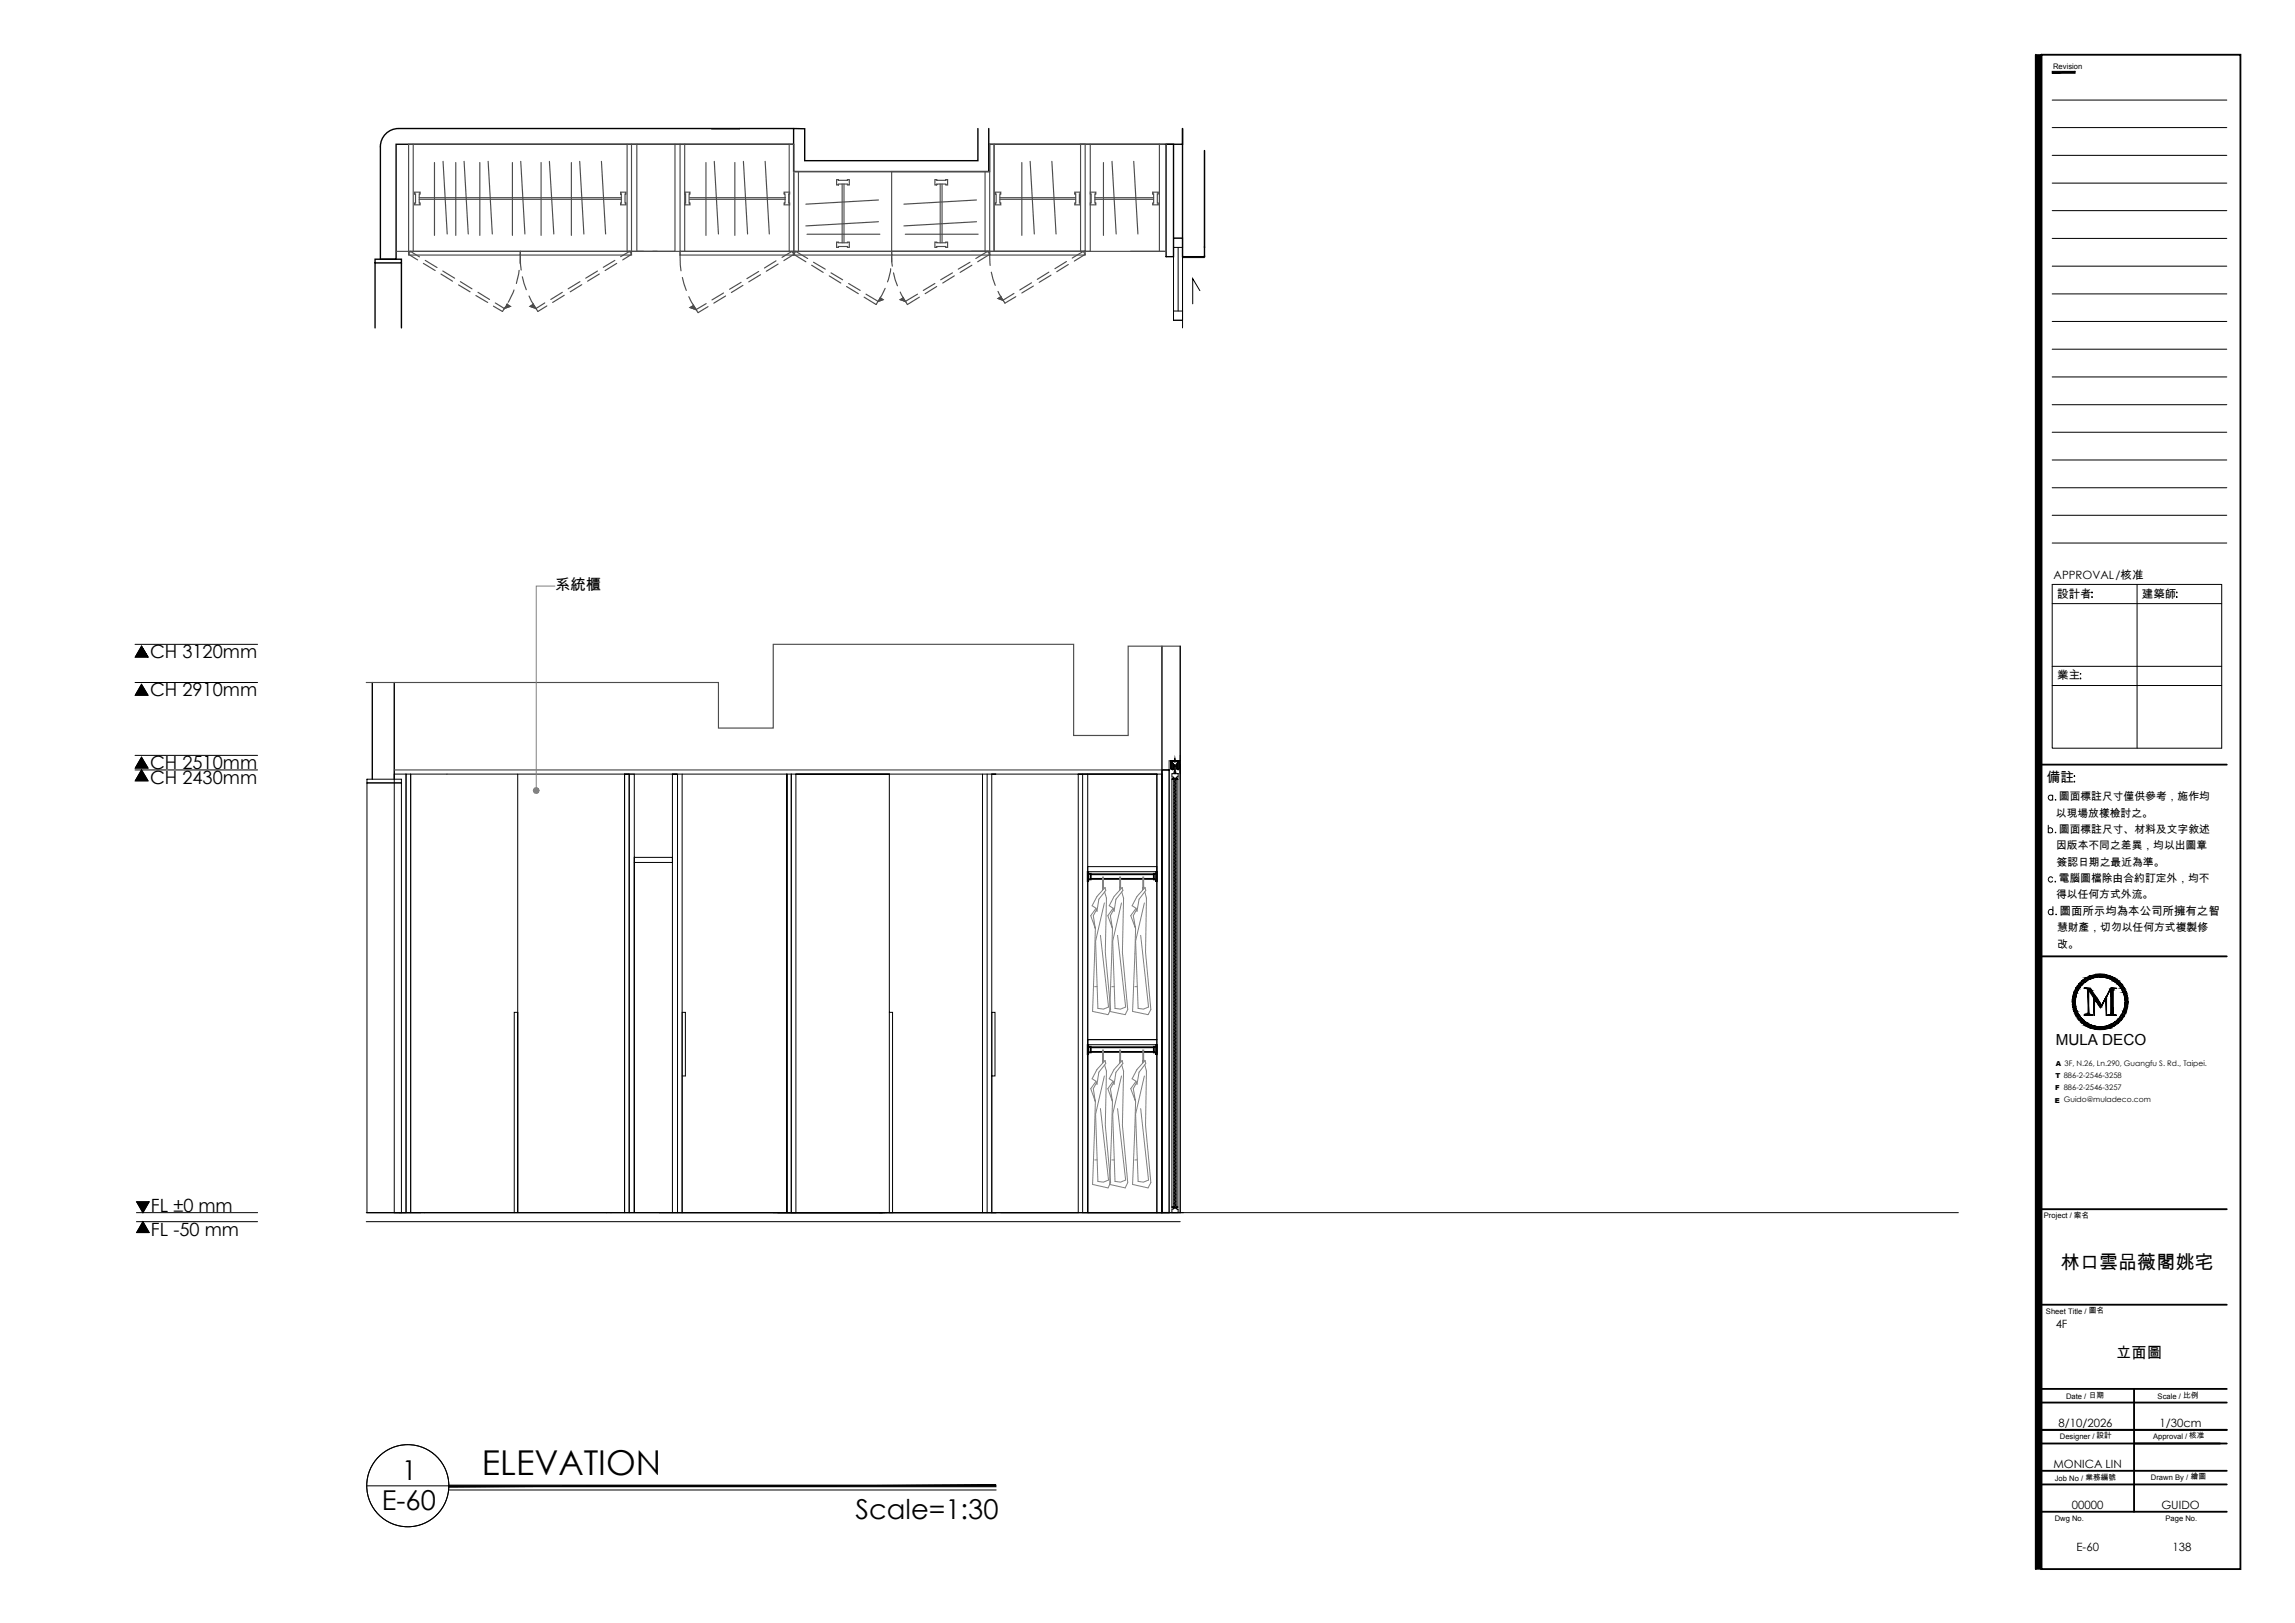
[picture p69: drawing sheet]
<svg xmlns="http://www.w3.org/2000/svg" width="420mm" height="297mm" viewBox="0 0 420 297" stroke-linecap="round" stroke-linejoin="round" font-family="sans-serif">
<defs><g id="words">
<text font-size="6.3" x="88.2" y="269.9">ELEVATION</text>
<g font-size="5">
<text x="73.6" y="270.9">1</text>
<text x="69.9" y="276.3">E-60</text>
<text x="156.6" y="278">Scale=1:30</text>
</g>
<text font-size="3.5" x="377.3" y="232.3">林口雲品薇閣姚宅</text>
<g font-size="3.3">
<text x="27.5" y="120.5">CH 3120mm</text>
<text x="27.5" y="127.5">CH 2910mm</text>
<text x="27.5" y="143.5">CH 2430mm</text>
<text x="27.5" y="140.8">CH 2510mm</text>
<text x="27.6" y="221.7">FL ±0 mm</text>
<text x="27.6" y="226.2">FL -50 mm</text>
</g>
<g font-size="2.8">
<text x="101.6" y="108">系統櫃</text>
<text x="376.3" y="191.3">MULA DECO</text>
<text x="387.4" y="248.5">立面圖</text>
</g>
<text font-size="2.5" x="374.7" y="143.2">備註</text>
<g font-size="2.1">
<text x="376" y="106">APPROVAL/核准</text>
<text x="376.6" y="109.4">設計者</text>
<text x="392.1" y="109.4">建築師</text>
<text x="376.6" y="124.3">業主</text>
<text x="377.1" y="167.4">圖面所示均為本公司所擁有之智</text>
<text x="376.3" y="243.1">4F</text>
<text x="376.9" y="261.2">8/10/2026</text>
<text x="395.4" y="261.2">1/30cm</text>
<text x="375.9" y="268.7">MONICA LIN</text>
<text x="379.3" y="276.2">00000</text>
<text x="395.7" y="276.2">GUIDO</text>
<text x="380.2" y="283.8">E-60</text>
<text x="397.7" y="283.8">138</text>
</g>
<g font-size="2">
<text x="376.4" y="149.5">以現場放樣檢討之。</text>
<text x="376.9" y="146.5">圖面標註尺寸僅供參考，施作均</text>
<text x="376.4" y="155.4">因版本不同之差異，均以出圖章</text>
<text x="376.9" y="152.4">圖面標註尺寸、材料及文字敘述</text>
<text x="376.5" y="158.4">簽認日期之最近為準。</text>
<text x="376.9" y="161.4">電腦圖檔除由合約訂定外，均不</text>
<text x="376.4" y="164.4">得以任何方式外流。</text>
<text x="376.6" y="170.4">慧財產，切勿以任何方式複製修</text>
<text x="376.6" y="173.4">改。</text>
</g>
<g font-size="1.4">
<text x="375.9" y="12.6">Revision</text>
<text x="374.2" y="222.9">Project / 案名</text>
<text x="374.6" y="240.4">Sheet Title / 圖名</text>
<text x="378.2" y="256.1">Date / 日期</text>
<text x="395" y="256.1">Scale / 比例</text>
<text x="377.1" y="263.4">Designer / 設計</text>
<text x="394.2" y="263.4">Approval / 核准</text>
<text x="376.2" y="271">Job No / 業務編號</text>
<text x="393.8" y="270.8">Drawn By / 繪圖</text>
<text x="376.2" y="278.3">Dwg No.</text>
<text x="396.5" y="278.3">Page No.</text>
</g>
<g font-size="1.3">
<text x="376.3" y="197.3">T 886-2-2546-3258</text>
<text x="376.3" y="195.1">A 3F, N.26, Ln.290, Guangfu S. Rd., Taipei.</text>
<text x="376.2" y="201.8">E Guido@muladeco.com</text>
<text x="376.3" y="199.5">F 886-2-2546-3257</text>
</g>
</g></defs>
<!-- layer: I-ELEV4 -->
<path d="M67.1 221.9h291.4M67.1 223.6h149" fill="none" stroke="#000" stroke-width=".18"/>
<!-- layer: I-ELEV1 -->
<path d="M212.7 118.3v103.6M216.1 118.3v103.6M68.2 124.9v17.7M72.2 124.9v17.7M212.7 140.9h1.3v81h-1.3z" fill="none" stroke="#000" stroke-width=".25"/>
<!-- layer: I-ELEV2 -->
<path d="M216.1 118.3h-9.6v16.3h-9.9v-16.7h-55v15.4h-10.1v-8.4h-64.4M216.1 139.2h-2.1v1.7h-141.8M216.1 138.2v4.4" fill="none" stroke="#4c4c4c" stroke-width=".21"/>
<!-- layer: I-ELEV252 -->
<g fill="none" stroke="#000" stroke-width=".18">
<path d="M72.2 141.7h2.1v80.2h-2.1zM75.2 141.7v80.2M94.8 141.7v80.2v-36.6h-.7v36.6M114.3 141.7v80.2v-80.2h.9h-40.9v80.2M116.1 157.8h7v-.9h-7v65v-80.2h-.9v80.2v-80.2h8.8h-.9v80.2M124.9 141.7v80.2v-36.6h.6v11.6h-.6M144.1 141.7v80.2v-80.2h-20.1v80.2M179.9 141.7v80.2M180.7 141.7v80.2M181.6 141.7v80.2h17.5v-80.2h-.9h13.6v80.2h.9h-14.5v-80.2h14.5v80.2M181.6 141.7h.8h-.8M181.6 141.7h-36.7v80.2h.8v-80.2h17.1v80.2h.6v-36.6h-.6"/>
<path d="M182.4 141.7h15.8h-.8v80.2h-14.2M199.1 141.7h12.7v80.2h-12.7h13.6v-80.2M199.1 159.5h12.7v-.9h-12.7v63.3v-31.6h12.7h-12.7M181.6 196.9h.6v-11.6h-.6v36.6M199.1 191.2h12.7M72.2 221.9h48.5M120.7 221.9h40.8h-40.8M141.6 221.9h40.8h-40h20M144.1 221.9v-80.2h.8v80.2"/>
</g>
<!-- layer: rFb -->
<path d="M212.7 221.9h4" fill="none" stroke="#000" stroke-width=".18"/>
<!-- layer: I-ELEV252 -->
<path d="M199.1 159.6l.1 1.7zM199.2 159.9h.5v1h-.5M211.7 159.6h.1v1.7h-.1zM211.7 159.9h-.5v1h.5M199.7 160h11.5M199.7 160.9h11.5M199.1 191.2l.1 1.7zM199.2 191.6h.5v1h-.5M199.7 191.7h11.5M199.7 192.5h11.5M211.7 191.2h.1v1.7h-.1zM211.7 191.6h-.5v1h.5" fill="none" stroke="#000" stroke-width=".34"/>
<!-- layer: fo -->
<g fill="none" stroke="#808080" stroke-width=".18">
<path d="M200.7 166.2l-1 1.4 .8 2.4-.3-2.4 .5-1M201.8 160.5h.2v2h-.2zM202.2 165.3l-1.6 6.9 .4 12.4 1 .1 .9-.4-1.4-13.1M202.2 163.2l.4 1.2-.2 9.9 .9 10.5-.4 .9-2.9-.6 .5-15.1M202.3 162.4l-1.5 1.7-.9 1.7 .8 .4 .1 .6 .4-2.2 1.2-1.6M203.8 166.2l-1 1.4 .9 2.4-.4-2.4 .5-1M205 160.5h.1v2h-.1zM205.3 165.3l-1.6 6.9 .4 12.4 1 .1 1-.4-1.5-13.1M205.4 163.2l.3 1.2-.2 9.9 1 10.5-.5 .9-2.8-.6 .5-15.1M205.4 162.4l-1.4 1.7-.9 1.7 .7 .4 .2 .6 .3-2.2 1.3-1.6M208 166.2l-1 1.4 .9 2.4-.4-2.4 .5-1M209.2 160.5h.2v2h-.2z"/>
<path d="M209.5 165.3l-1.6 6.9 .5 12.4 .9 .1 1-.4-1.5-13.1M209.6 163.2l.3 1.2-.2 9.9 1 10.5-.5 .9-2.9-.6 .6-15.1M209.6 162.4l-1.4 1.7-.9 1.7 .7 .4 .2 .6 .3-2.2 1.3-1.6M200.4 180.6h.5M200.7 197.9l-1 1.3 .8 2.4-.3-2.4 .5-1M201.8 192.2h.2v1.9h-.2zM202.2 196.9l-1.6 7 .4 12.3 1 .2 .9-.4-1.4-13.1M202.2 194.9l.4 1.1-.2 9.9 .9 10.5-.4 1-2.9-.6 .5-15.2M202.3 194.1l-1.5 1.6-.9 1.7 .8 .5 .1 .5 .4-2.2 1.2-1.6M203.5 180.6h.5M203.8 197.9l-1 1.3 .9 2.4-.4-2.4 .5-1M205 192.2h.1v1.9h-.1z"/>
<path d="M205.3 196.9l-1.6 7 .4 12.3 1 .2 1-.4-1.5-13.1M205.4 194.9l.3 1.1-.2 9.9 1 10.5-.5 1-2.8-.6 .5-15.2M205.4 194.1l-1.4 1.6-.9 1.7 .7 .5 .2 .5 .3-2.2 1.3-1.6M207.8 180.6h.4M208 197.9l-1 1.3 .9 2.4-.4-2.4 .5-1M209.2 192.2h.2v1.9h-.2zM209.5 196.9l-1.6 7 .5 12.3 .9 .2 1-.4-1.5-13.1M209.6 194.9l.3 1.1-.2 9.9 1 10.5-.5 1-2.9-.6 .6-15.2M209.6 194.1l-1.4 1.6-.9 1.7 .7 .5 .2 .5 .3-2.2 1.3-1.6M200.4 212.3h.5M203.5 212.3h.5M207.8 212.3h.4"/>
</g>
<g fill="none" stroke="#808080" stroke-width=".18">
<path d="M201.8 162.5h.1M201.8 162.5v.5M202 162.5l.1 .2M202.3 162.4l.1 .6M205 162.5h.1M205 162.5v.5M205.1 162.5l.1 .2M205.4 162.4l.2 .6M209.2 162.5v.5M209.4 162.5h.1M209.4 162.5v.2M209.6 162.4l.2 .6"/>
<path d="M201.8 194.1h.1M201.8 194.1v.5M202 194.1l.1 .3M202.3 194.1l.1 .5M205 194.1h.1M205 194.1v.5M205.1 194.1l.1 .3M205.4 194.1l.2 .5M209.2 194.1v.5M209.4 194.1h.1M209.4 194.1v.3M209.6 194.1l.2 .5"/>
</g>
<!-- layer: I-ELEV5 -->
<g fill="none" stroke="#000" stroke-width=".18">
<path d="M214.3 139.2h1.6v1.5l-.2 .2-.4-.2 .1-.1 .3 .1h.1v-1.3h-1.3v1.3h.2l.1-.1 .1 .1-.2 .2-.4-.2v-1.5h1.6M214.7 139.6h-.2v1h.2M214.7 139.8h.1v.6h-.1zM214.7 139.6v1M214.8 139.9h.2v.4h-.2zM215.1 138.8l.1 .6h-.2zM215.3 139.9h.1v.4h-.1zM215.4 139.8h.2v.6h-.2zM215.5 139.6h.1M215.6 139.6v1M215.7 139.6v1M67.2 142.6h6.3v.7h-6.3z"/>
<path d="M67.2 143.3h6.3v78.6h-6.3zM214.5 142.6h.4v78.3h-.4zM214.5 141.6h1.2v.6h-.3v.3l.2 .1h-.3v-.2l-.8 .2 .3-.1v-.3h-.3zM214.9 141.3h.4v.3h-.4zM214.9 142.4h.4v78.7h-.4zM214.9 142.4l.4 .4M215 140v1.3M215 140h.3M215 140v.2h.3M215.2 140.2v1.1M215.3 142.7l-.4 .4 .4 .3-.4 .3 .4 .3-.4 .4 .4 .3M215.3 144.7l-.4 .3 .4 .4-.4 .3 .4 .3-.4 .3 .4 .4"/>
<path d="M215.3 146.6l-.4 .4 .4 .3-.4 .3 .4 .3-.4 .4 .4 .3M215.3 148.6l-.4 .3 .4 .4-.4 .2 .4 .4-.4 .3 .4 .4M215.3 150.5l-.4 .4 .4 .3M215.3 151.2l-.4 .3 .4 .3-.4 .4 .4 .3M215.3 152.5l-.4 .3 .4 .3M215.3 153.1l-.4 .3 .4 .4-.4 .3 .4 .3-.4 .4 .4 .3M215.3 155.1l-.4 .3 .4 .3-.4 .4 .4 .3-.4 .3 .4 .3M215.3 157l-.4 .3 .4 .4-.4 .3 .4 .3-.4 .4 .4 .3M215.3 158.9l-.4 .4 .4 .3-.4 .3 .4 .4-.4 .3 .4 .3M215.3 142.6h.3v78.3h-.3zM215.5 140.6h.1M215.3 160.9l-.4 .3 .4 .4"/>
<path d="M215.3 161.5l-.4 .4 .4 .3-.4 .3 .4 .4M215.3 162.8l-.4 .4 .4 .3M215.3 163.5l-.4 .3 .4 .4-.4 .3 .4 .3-.4 .3 .4 .4M215.3 165.4l-.4 .4 .4 .3-.4 .3 .4 .3-.4 .4 .4 .3M215.3 167.4l-.4 .3 .4 .3-.4 .4 .4 .3-.4 .3 .4 .4M215.3 169.3l-.4 .4 .4 .3-.4 .3 .4 .3-.4 .4 .4 .3M215.3 171.3l-.4 .3 .4 .3-.4 .3 .4 .4-.4 .3 .4 .4-.4 .3 .4 .3M215.3 173.8l-.4 .4 .4 .3-.4 .4 .4 .3M215.3 175.2l-.4 .3 .4 .3M215.3 175.8l-.4 .3 .4 .4-.4 .3 .4 .3-.4 .3 .4 .4-.4 .3 .4 .3-.4 .4 .4 .3-.4 .3 .4 .3M215.3 179.7l-.4 .3 .4 .4-.4 .3 .4 .3-.4 .3 .4 .4M215.3 181.6l-.4 .4 .4 .3-.4 .3 .4 .4-.4 .3 .4 .3"/>
<path d="M215.3 183.6l-.4 .3 .4 .4M215.3 184.2l-.4 .4 .4 .3-.4 .3 .4 .4M215.3 185.5l-.4 .4 .4 .3-.4 .3 .4 .3-.4 .4 .4 .3-.4 .3 .4 .4M215.3 188.1l-.4 .4 .4 .3-.4 .3 .4 .3-.4 .4 .4 .3M215.3 190.1l-.4 .3 .4 .3-.4 .3 .4 .4-.4 .3 .4 .4M215.3 192l-.4 .3 .4 .4-.4 .3 .4 .3-.4 .4 .4 .3M215.3 194l-.4 .3 .4 .3M215.3 194.6l-.4 .3 .4 .4-.4 .3 .4 .3M215.3 195.9l-.4 .3 .4 .4M215.3 196.5l-.4 .4 .4 .3-.4 .4 .4 .3-.4 .3 .4 .3M215.3 198.5l-.4 .3 .4 .4-.4 .3 .4 .3-.4 .3 .4 .4M215.3 219.2l-.4 .4 .4 .3-.4 .3 .4 .3-.4 .4 .2 .2"/>
<path d="M215.3 200.4l-.4 .4 .4 .3-.4 .3 .4 .3-.4 .4 .4 .3M215.3 202.4l-.4 .3 .4 .4-.4 .3 .4 .3-.4 .3 .4 .4M215.3 204.3l-.4 .4 .4 .3M215.3 205l-.4 .3 .4 .3-.4 .4 .4 .3M215.3 206.3l-.4 .3 .4 .4M215.3 206.9l-.4 .3 .4 .4-.4 .3 .4 .3-.4 .4 .4 .3M215.3 208.9l-.4 .3 .4 .3-.4 .4 .4 .3-.4 .3 .4 .3M215.3 210.8l-.4 .3 .4 .4-.4 .3 .4 .3-.4 .4 .4 .3M215.3 212.8l-.4 .3 .4 .3-.4 .3 .4 .4-.4 .3 .4 .3M215.3 214.7l-.4 .3 .4 .4M215.3 215.3l-.4 .4 .4 .3-.4 .4 .4 .3-.4 .3 .4 .3M215.3 217.3l-.4 .3 .4 .4-.4 .3 .4 .3-.4 .3 .4 .4"/>
<path d="M214.5 220.9h.4v.2l.7-.2-.2 .1v.3h.3v.6h-1.2v-.6h.3v-.3z"/>
</g>
<!-- layer: I-ELEV-TEXT -->
<g fill="#000" stroke="#000" stroke-width=".18">
<path d="M25.9 125.3l1.2 1.9h-2.3zM25.9 138.6l1.2 2h-2.3zM25.9 140.9l1.2 2h-2.3zM25 219.9h2.3l-1.1 2zM26.2 223.6l1.1 2h-2.3z"/>
<path d="M25.9 118.3l1.2 2zM25.9 118.3l1.2 2h-2.3z"/>
</g>
<path d="M24.7 117.9h22.5M25.9 118.3l1.2 2h-2.3zM24.7 124.9h22.5M24.7 138.2h22.5M25.9 125.3l1.2 1.9h-2.3zM25.9 138.6l1.2 2h-2.3zM24.7 140.9h22.5M25.9 140.9l1.2 2h-2.3zM25 219.9h2.3l-1.1 2zM25 221.9h22.2M25 223.6h22.2M26.2 223.6l1.1 2h-2.3z" fill="none" stroke="#000" stroke-width=".18"/>
<!-- layer: I-DWGTITLE -->
<g fill="none" stroke="#000" stroke-width=".18">
<path d="M67.2 271.9h15M82.1 272.7h100.3"/>
<circle cx="74.7" cy="271.9" r="7.5"/>
</g>
<path d="M82.2 271.8v.3l100.1-.3zM82.2 272.1l100.1-.3v.3z" fill="#000" stroke="#000" stroke-width=".18"/>
<!-- layer: 0 -->
<g fill="#808080" stroke="#808080" stroke-width=".18">
<path d="M98.2 144.7v.5l-.3-.1zM97.7 144.9l.2 .2 .3-.4zM97.7 144.7h.5l-.5 .2z"/>
<path d="M97.7 144.4l.5 .3h-.5zM97.9 144.3l-.2 .1 .5 .3zM97.9 144.3l.3-.1v.5z"/>
<path d="M98.2 144.2l.2 .1-.2 .4zM98.4 144.3l-.2 .4 .4-.3zM98.2 144.7l.4-.3 .1 .3z"/>
<path d="M98.2 144.7h.5l-.1 .2zM98.2 144.7l.2 .4 .2-.2zM98.2 144.7l.2 .4-.2 .1z"/>
</g>
<path d="M101.6 107.3h-3.4v37.4" fill="none" stroke="#808080" stroke-width=".18"/>
<!-- layer: I-WALL -->
<path d="M73 23.5a3.3 3.3 0 0 0-3.4 3.3v20.6h2.9v-21h72.7M73 23.5h72.2M130.3 23.5h5M179 23.5v5.9h-31.7v-5.8l-2-.1v7.9h35.7v-7.9M181 26.4h35.5v-2.9v23.5h4v-19.5M213.5 26.4h1.3v20.6h-1.3zM68.7 47.4h4.8v.7h-4.8zM68.7 48.1v11.9M73.5 48.1v11.9M220.5 47h.1M220.5 45.3h.1" fill="none" stroke="#000" stroke-width=".25"/>
<!-- layer: I-FURN-MLWK-H -->
<g fill="none" stroke="#4c4c4c" stroke-width=".21">
<path d="M75.6 26.4v19.6M75.9 35.2h1v.3h-.1v1.7h.1v.3h-1v-.3h.2v-1.7h-.2zM76.8 36.5h37M76.8 36.2h37M79.5 29.7v13.4M81.1 29.5l.8 13.3M83.4 29.7v13.4M85 29.5l.7 13.3M87.8 29.7v13.4M89.4 29.5l.7 13.3M93.8 29.7v13.4M95.3 29.5l.8 13.3"/>
<path d="M99.1 29.7v13.4M100.6 29.5l.8 13.3M104.6 29.7v13.4M106.1 29.5l.8 13.3M110.1 29.5l.8 13.3M113.6 35.2h1v.3h-.2v1.7h.2v.3h-1v-.3h.1v-1.7h-.1zM114.8 26.4v19.6M115.6 26.4v19.6M116.6 26.4v19.6h7v-19.6M124.5 26.4v19.6h.8M125.3 26.4v19.6h19.2M125.3 35.2h1v.3h-.1v1.7h.1v.3h-1v-.3h.2v-1.7h-.2z"/>
<path d="M126.2 36.5h17.6M126.2 36.2h17.6M129.2 29.7v13.4M130.8 29.5l.7 13.3M134.5 29.7v13.4M136.1 29.5l.8 13.3M140.1 29.5l.7 13.3M143.6 35.2h1v.3h-.2v1.7h.2v.3h-1v-.3h.1v-1.7h-.1zM144.5 26.4v19.6M153.2 32.9h.3v.1h1.7v-.1h.3v1h-.3v-.2h-1.7v.2h-.3zM154.2 33.7v10.7M154.5 33.7v10.7"/>
<path d="M160.8 36.6l-13.3 .8M171.2 32.9h.3v.1h1.6v-.1h.4v1h-.4v-.2h-1.6v.2h-.3zM172.1 33.7v10.7M172.5 33.7v10.7M178.8 36.6l-13.3 .8M180.3 31.4h-17.1v14.6M181.2 26.4v5h-35.9h.9v14.6M181.2 31.4h-.9v14.6M181.2 26.4h32M181.2 26.4v19.6M182.2 35.2h1v.3h-.2v1.7h.2v.3h-1v-.3h.2v-1.7h-.2zM183 36.5h13.9"/>
<path d="M183 36.2h13.9M187.1 29.7v13.4M188.6 29.5l.8 13.3M192.6 29.5l.7 13.3M196.8 35.2h1v.3h-.2v1.7h.2v.3h-1v-.3h.1v-1.7h-.1zM199.6 26.4v19.6h-.9M199.6 35.2h1v.3h-.2v1.7h.2v.3h-1v-.3h.2v-1.7h-.2zM200.4 36.5h10.8M200.4 36.2h10.8M202 29.7v13.4M203.6 29.5l.7 13.3M207.6 29.5l.7 13.3"/>
<path d="M211 35.2h1v.3h-.1v1.7h.1v.3h-1v-.3h.2v-1.7h-.2zM212.3 26.4v19.6M213.5 26.4v19.6h-15.7v-19.6h.9v19.6h-.9M220.5 27.5v17.8M72.6 46h51.9M74.8 46h20.5v.7h-20.5zM74.8 46v-19.6h70.5v20.3M76.8 47l-1.7-1-.3 .6 1.7 1M77.5 48.2l2.2 1.3M77.9 47.7l2.1 1.3M80.7 50.2l2.1 1.3M81.1 49.6l2.1 1.3"/>
<path d="M83.9 52.1l2.2 1.3M84.3 51.5l2.1 1.4M87.1 54.1l2.2 1.3M87.5 53.5l2.1 1.3M90.7 55.4l1.6 1.1M92.4 56.4l-.2 .2M92.8 55.7l.6 .4-1.1 .4-.3 .5-1.7-1M94.1 53.1l-1.1 2.2M95 49.5l-.5 2.4M95.2 48.2l.1-1.5 .1 2.7M95.3 46h20.3v.7h-20.3zM95.6 50.7l.8 2.3"/>
<path d="M96.9 54.2l1.3 2.4M97.6 55.7l-.6 .4 1.1 .4 .4 .5 1.6-1M99.7 55.4l-1.6 1.1M103 53.5l-2.2 1.3M103.3 54l-2.1 1.4M106.2 51.5l-2.2 1.4M106.5 52.1l-2.1 1.3M109.4 49.6l-2.2 1.3M109.7 50.2l-2.1 1.3M112.6 47.7l-2.2 1.2M112.9 48.2l-2.1 1.3M113.6 47l1.7-1 .3 .6-1.6 1"/>
<path d="M124.5 46h20.8v.7h-20.8zM124.5 46.7l.2 2.9M124.5 46v.7M124.9 50.8l.7 2.4M126.1 54.3l1.5 2.5M127 55.9l-.7 .4 1.2 .4M129.3 55.6l-1.9 1.1 .4 .5 1.8-1.1M132.5 53.6l-2.2 1.3M132.8 54.2l-2.1 1.3M135.7 51.7l-2.1 1.2M136 52.2l-2.1 1.3M138.9 49.7l-2.2 1.3"/>
<path d="M139.2 50.3l-2.1 1.3M142.1 47.7l-2.1 1.4M142.5 48.3l-2.2 1.3M144.5 46h36.7h-18M145.3 46h17.9v.7h-17.9zM145.3 46.6l.4-.6 2.2 1.3M145.3 46.6l-.3-.6-1.8 1.1M145.3 46.6l2.2 1.3M145.3 46.6l-1.8 1.1M147.7 42.9h13.4M148.6 48.5l2.1 1.4M148.9 48l2.2 1.3"/>
<path d="M151.8 50.5l2.1 1.3M152.1 49.9l2.2 1.3M153.2 44.3h.3v.1h1.7v-.1h.3v1h-.3v-.2h-1.7v.2h-.3zM155 52.4l2.1 1.3M155.4 51.9l2.1 1.3M158.5 53.8l2.2 1.3-.3 .6-2.2-1.3M160.8 40.6l-13.3 .7M161.2 54.5l.5 .3-1 .4M162.1 52.8l-1.2 2.2M163.1 49.2l-.6 2.4M163.2 46h18v.7h-18zM163.2 47.9v-1.3l.2 2.1"/>
<path d="M163.6 49.9l.7 2.4M164.8 53.5l1.1 1.8M165.4 54.5l-.6 .3 1 .4M165.7 42.9h13.4M168 53.8l-2.2 1.3 .3 .6 2.2-1.3M171.2 44.3h.3v.1h1.6v-.1h.4v1h-.4v-.2h-1.6v.2h-.3zM171.2 51.9l-2.2 1.3M171.5 52.4l-2.1 1.3M174.4 49.9l-2.2 1.3M174.7 50.5l-2.1 1.3M177.6 48l-2.2 1.3M177.8 46h20"/>
<path d="M177.9 48.5l-2.1 1.4M178.8 40.6l-13.3 .7M181.2 46h17.5v.7h-17.5zM181.2 46.6l.1 2M181.2 46.6l-.4-.6-2.2 1.3M181.2 46.6l-2.2 1.3M181.5 49.8l.7 2.4M182 46v-19.6v19.6h15.8M182.7 53.3l1 1.8M183.2 54.3l-.5 .3 .9 .4M185.6 53.7l-2 1.2 .4 .6 2-1.2M188.8 51.8l-2.1 1.3"/>
<path d="M189.2 52.4l-2.1 1.2M192 49.8l-2.1 1.3M192.4 50.4l-2.2 1.3M195.2 47.9l-2.1 1.3M195.6 48.4l-2.1 1.3M196.3 47.2l2-1.2 .4 .6-2 1.2M207 46h6.2"/>
</g>
<!-- layer: I-DOOR -->
<path d="M214.8 56.9h1.7v1.7h-1.7zM214.8 43.6h1.7v15h-1.7zM214.8 43.6h1.7v1.7h-1.7zM215.7 45.3v11.6M219.7 53.2l-1.3-2.2v4.6" fill="none" stroke="#000" stroke-width=".18"/>
<!-- layer: I-WALL-FNS -->
<path d="M220.5 47.1h-4v12.9" fill="none" stroke="#000" stroke-width=".18"/>
<!-- layer: I-FURN-MLWK-H -->
<g fill="#4c4c4c" stroke="#4c4c4c" stroke-width=".18">
<path d="M183.2 54.3l.4 .7-.4-.2zM182.7 54.6l.5 .2v-.5z"/>
<path d="M165.4 54.5l.4 .7-.4-.2zM164.8 54.8l.6 .2v-.5z"/>
<path d="M161.2 54.5l-.5 .7 .5-.2zM161.2 54.5l.5 .3-.5 .2z"/>
<path d="M127 55.9l.5 .8-.5-.2zM126.3 56.3l.7 .2v-.6z"/>
<path d="M97.6 55.7l.5 .8-.5-.2zM97 56.1l.6 .2v-.6z"/>
<path d="M92.8 55.7l-.5 .8 .5-.2zM92.8 55.7l.6 .4-.6 .2z"/>
</g>
<!-- layer: 0 -->
<g fill="#000" stroke="#000" stroke-width=".18">
<path d="M383.6 178.3h1.8zM382.9 188.2h3.2l-.7 .2zM384.4 184.3h.3l-.1 .2z"/>
<path d="M372.7 10v277.2l1-277.2zM373.7 10v277.2h-1z"/>
<path d="M375.7 13.4h4.2v-.3zM375.7 13.1h4.2l-4.2 .3z"/>
<path d="M381.2 179.5l-.3 .6 .7-.6zM381.2 179.5l-.3 .6h-.3z"/>
<path d="M381.2 179.4h.4zM381.2 179.4l.4 .1z"/>
<path d="M381.6 179.7l-.4 .5 .6-.5zM381 180.2l.6-.5-.4 .5z"/>
<path d="M381.7 179.6h.2zM381.7 179.6l.1 .1h-.2z"/>
<path d="M381.8 179l-.2 .4 .7-.4zM381.2 179.4l.6-.4-.2 .4z"/>
<path d="M382.3 179.3l-.4 .3 .5-.3zM381.7 179.6l.6-.3-.4 .3z"/>
<path d="M381.9 178.9h.6zM381.8 179h.5z"/>
<path d="M382.4 179.2h.3zM382.3 179.3h.1z"/>
<path d="M382.4 178.7l.1 .2 .7-.2zM381.9 178.9l.5-.2 .1 .2z"/>
<path d="M382.7 179.2l.5-.2h-.3zM382.4 179.2l.5-.2-.2 .2z"/>
<path d="M383.2 178.9h.6zM382.9 179h.3z"/>
<path d="M382.7 178.5l.5 .2 .7-.2zM382.4 178.7l.3-.2 .5 .2z"/>
<path d="M382.9 178.5h1.1zM382.7 178.5h1.2z"/>
<path d="M383.5 178.8h.5zM383.2 178.9h.6z"/>
<path d="M384 178.7l1.5 .1zM383.5 178.8l.5-.1 1.5 .1z"/>
<path d="M383.6 178.3l2.5 .2-.7-.2zM382.9 178.5l.7-.2 2.5 .2z"/>
<path d="M384.9 178.8l.9 .1zM384.9 178.8l.9 .1z"/>
<path d="M385.2 178.9l.8 .1zM385.2 178.9l.8 .1z"/>
<path d="M385.7 179l.9 .2zM385.7 179l.9 .2z"/>
<path d="M384.9 178.5h1.3zM384.9 178.5h1.3z"/>
<path d="M385.1 178.5l1.4 .2-.3-.2zM385.1 178.5l1.4 .2z"/>
<path d="M385.8 178.7l1.3 .2-.6-.2zM385.8 178.7l1.3 .2h-.7z"/>
<path d="M386.3 179.2l.4 .1zM386.3 179.2l.4 .1z"/>
<path d="M386.5 179.3l.8 .3zM386.5 179.3l.8 .3z"/>
<path d="M386.4 178.9l.8 .1zM386.4 178.9l.8 .1z"/>
<path d="M386.6 179l1.2 .4-.6-.4zM386.6 179l1.2 .4h-.4z"/>
<path d="M387.1 179.6l.3 .1zM387.1 179.6l.3 .1z"/>
<path d="M387.2 179.7l.7 .5-.5-.5zM387.2 179.7l.7 .5h-.1z"/>
<path d="M387.4 179.4l.4 .1zM387.4 179.4l.4 .1z"/>
<path d="M387.4 179.5l1 .6-.6-.6zM387.4 179.5l1 .6h-.3z"/>
<path d="M379.5 182.5h.2zM379.5 182.5h.2z"/>
<path d="M379.5 184.3h.2zM379.5 184.3h.2z"/>
<path d="M379.4 183.4l.3 .9-.1-.9zM379.4 183.4l.3 .9h-.2z"/>
<path d="M379.7 185.1h.3zM379.7 185.1h.3z"/>
<path d="M379.5 182.5l.1 .9 .1-.9zM379.5 182.5l.1 .9h-.2z"/>
<path d="M379.5 184.3l.5 .8-.3-.8zM379.5 184.3l.5 .8h-.3z"/>
<path d="M379.9 182.5h.1zM379.9 182.5h.1z"/>
<path d="M379.9 184.2h.1zM379.9 184.2h.1z"/>
<path d="M379.8 183.4l.2 .8-.1-.8zM379.8 183.4l.2 .8h-.1z"/>
<path d="M379.7 181.6h.3zM379.7 181.6h.3z"/>
<path d="M379.7 181.6v.9l.3-.9zM379.7 181.6v.9h-.2z"/>
<path d="M379.7 185.1l.7 .8-.4-.8zM379.7 185.1l.7 .8h-.3z"/>
<path d="M379.9 182.5v.9l.1-.9zM379.9 182.5v.9h-.1z"/>
<path d="M379.9 184.2l.3 .8-.2-.8zM379.9 184.2l.3 .8h-.1z"/>
<path d="M380.1 180.8h.3zM380.1 180.8h.3z"/>
<path d="M380.1 185.9h.3zM380.1 185.9h.3z"/>
<path d="M380.1 181.7l-.1 .8 .2-.8zM380.1 181.7l-.1 .8h-.1z"/>
<path d="M380.1 185l.1 .1zM380.1 185l.1 .1z"/>
<path d="M380.2 185.1l.4 .6zM380.2 185.1l.4 .6h-.1z"/>
<path d="M380.1 180.8l-.1 .8 .4-.8zM380.1 180.8l-.1 .8h-.3z"/>
<path d="M380.1 185.9l.8 .7-.5-.7zM380.1 185.9l.8 .7h-.3z"/>
<path d="M380.6 186.6h.3zM380.6 186.6h.3z"/>
<path d="M380.5 181l-.3 .7 .4-.7zM380.5 181l-.3 .7z"/>
<path d="M380.5 185.7l.2 .1zM380.5 185.7l.2 .1z"/>
<path d="M380.5 180.9h.2zM380.5 180.9l.1 .1z"/>
<path d="M380.5 185.8l.6 .6zM380.5 185.8l.6 .6z"/>
<path d="M380.6 180.1h.3zM380.6 180.1h.3z"/>
<path d="M380.6 180.1l-.2 .7 .5-.7zM380.6 180.1l-.2 .7h-.3z"/>
<path d="M380.6 186.6l1 .6-.7-.6zM380.6 186.6l1 .6h-.4z"/>
<path d="M381 180.3l-.3 .6 .4-.6zM381 180.3l-.3 .6h-.2z"/>
<path d="M381 186.4l.2 .1zM381 186.4l.2 .1z"/>
<path d="M381 180.2h.2zM381 180.2l.1 .1z"/>
<path d="M381 186.5l.8 .5-.6-.5zM381 186.5l.8 .5h-.2z"/>
<path d="M381.2 187.2l.4 .1zM381.2 187.2l.4 .1z"/>
<path d="M381.2 187.3l1.1 .4-.7-.4zM381.2 187.3l1.1 .4h-.5z"/>
<path d="M381.6 187l.3 .1zM381.6 187l.3 .1z"/>
<path d="M381.7 187.1l.7 .3zM381.7 187.1l.7 .3z"/>
<path d="M381.8 187.7l.7 .1zM381.8 187.7l.7 .1z"/>
<path d="M382.3 181.3l.1 4.1v-4.1zM382.3 181.3l.1 4.1h-.1z"/>
<path d="M382.3 185.4l.1 .1zM382.3 185.4l.1 .1z"/>
<path d="M382.3 185.5l.1 .1zM382.3 185.5l.1 .1z"/>
<path d="M382.3 185.6h.1zM382.2 185.6h.2z"/>
<path d="M382.2 185.6l.3 .1zM382.2 185.6l.3 .1z"/>
<path d="M382.3 187.4l.4 .1zM382.3 187.4l.4 .1z"/>
<path d="M382.2 185.7h.3zM382.2 185.7h.3z"/>
<path d="M382.2 185.7h.4zM382.2 185.7h.4z"/>
<path d="M381.9 187.8l1.3 .2-.7-.2zM381.9 187.8l1.3 .2h-.8z"/>
<path d="M382.1 185.7h.5zM382.1 185.7h.5z"/>
<path d="M382.1 185.7h.6zM382.1 185.7h.6z"/>
<path d="M382.1 185.7h.6zM382 185.7h.7z"/>
<path d="M381.6 180.8l1.1 .1zM381.6 180.8l1.1 .1z"/>
<path d="M382.4 187.5l.8 .2zM382.4 187.5l.8 .2z"/>
<path d="M382 180.9l.9 .3-.2-.3zM382 180.9l.9 .3h-.6z"/>
<path d="M382.9 188.2l.7 .2h1.8zM383.6 188.4h1.8z"/>
<path d="M382.3 181.2l.6 .1zM382.3 181.2l.6 .1z"/>
<path d="M382.4 181.3l1.5 1.4-1-1.4zM382.4 181.3l1.5 1.4h-.6z"/>
<path d="M381.6 185.7l1.6 .1zM381.6 185.7l1.6 .1z"/>
<path d="M382.4 188l1.5 .2zM382.4 188l1.5 .2h-1.2z"/>
<path d="M382.9 187.7l.9 .2zM382.9 187.7l.9 .2z"/>
<path d="M383.3 182.8l.2 .6v-.6zM383.3 182.8l.2 .6h-.2z"/>
<path d="M383.3 183.4l.2 2.4v-2.4zM383.3 183.4l.2 2.4h-.2z"/>
<path d="M383.2 187.9h.8zM383.2 187.9h.8z"/>
<path d="M382.7 188.2h1.3zM382.7 188.2h1.3z"/>
<path d="M383.3 182.7l.7 .1-.1-.1zM383.3 182.7l.7 .1h-.7z"/>
<path d="M383.5 182.8l.8 .6-.3-.6zM383.5 182.8l.8 .6h-.5z"/>
<path d="M383.8 183.4l.9 .6-.4-.6zM383.8 183.4l.9 .6h-.5z"/>
<path d="M384.2 184l.5 .3 .2-.3zM384.2 184l.5 .3h-.3z"/>
<path d="M383.5 187.9l1.4 .1 .6-.1zM383.5 187.9l1.4 .1z"/>
<path d="M385.5 182.6l-.6 1.4zM385.5 182.6l-.6 1.4h-.2z"/>
<path d="M385.6 182.4l.1 .2zM385.6 182.4l.1 .2h-.2z"/>
<path d="M385.6 182.6l.1 3.2zM385.6 182.6l.1 3.2z"/>
<path d="M385.2 187.9h.6zM384.9 187.9h.6z"/>
<path d="M385.7 187.7l.1 .2 .2-.2zM385.2 187.9l.5-.2 .1 .2z"/>
<path d="M385.1 188.2h1.1zM384.9 188.2h1.2z"/>
<path d="M386.3 181l-.6 1.4zM386.3 181l-.7 1.4z"/>
<path d="M385.8 188l.4 .2 .3-.2zM385.1 188.2l.7-.2 .4 .2z"/>
<path d="M386 187.7l.6-.2h-.3zM385.7 187.7l.6-.2-.3 .2z"/>
<path d="M386.5 187.4h.2zM386.3 187.5h.3z"/>
<path d="M386.4 181.2l.5 4.2v-4.2zM386.4 181.2l.5 4.2h-.5z"/>
<path d="M386.4 185.4l.5 .1zM386.4 185.4l.5 .1z"/>
<path d="M386.4 185.5l.5 .1zM386.4 185.5l.5 .1z"/>
<path d="M386.4 185.6h.5zM386.4 185.6h.5z"/>
<path d="M386.4 185.6l.6 .1zM386.4 185.6l.6 .1z"/>
<path d="M386.4 185.7h.6zM386.4 185.7h.6z"/>
<path d="M386.3 185.7h.7zM386.3 185.7h.7z"/>
<path d="M386.3 185.7h.8zM386.3 185.7h.8z"/>
<path d="M386.4 181l.5 .2 .2-.2zM386.4 181l.5 .2h-.5z"/>
<path d="M386.4 187.8l.1 .2 .6-.2zM385.8 188l.6-.2 .1 .2z"/>
<path d="M386.4 180.9h.7zM386.4 180.9l.7 .1h-.8z"/>
<path d="M386.2 185.7h.9zM386.2 185.7h.9z"/>
<path d="M386.2 185.7h1zM386.1 185.7h1.1z"/>
<path d="M386.6 187.7h.6zM386.4 187.8h.7z"/>
<path d="M386.7 187.4l.6-.3h-.2zM386.5 187.4l.6-.3-.4 .3z"/>
<path d="M387.2 187h.2zM387.1 187.1h.2z"/>
<path d="M386.4 180.8l1 .1zM386.4 180.8l1 .1h-1z"/>
<path d="M385.9 185.7l1.5 .1zM385.9 185.7l1.5 .1z"/>
<path d="M387.4 187.3l-.2 .4 .6-.4zM386.6 187.7l.8-.4-.2 .4z"/>
<path d="M387.4 187.2h.4zM387.4 187.2l.4 .1z"/>
<path d="M387.8 180.2l.2 .1zM387.8 180.2l.2 .1z"/>
<path d="M387.8 186.5l-.4 .5 .5-.5zM387.2 187l.6-.5-.4 .5z"/>
<path d="M387.9 180.3l.6 .6-.5-.6zM387.9 180.3l.6 .6h-.2z"/>
<path d="M387.9 186.4h.1zM387.9 186.4v.1h-.1z"/>
<path d="M388.1 186.6h.3zM388.1 186.6h.3z"/>
<path d="M388.1 180.1h.3zM388.1 180.1h.3z"/>
<path d="M388.1 180.1l.8 .7-.5-.7zM388.1 180.1l.8 .7h-.3z"/>
<path d="M388.1 186.6l-.3 .6 .6-.6zM387.4 187.2l.7-.6-.3 .6z"/>
<path d="M388.3 180.9l.2 .1zM388.3 180.9l.2 .1z"/>
<path d="M388.3 185.8l-.3 .6 .5-.6zM388.3 185.8l-.3 .6h-.1z"/>
<path d="M388.4 181l.4 .7-.3-.7zM388.4 181l.4 .7h-.1z"/>
<path d="M388.4 185.7h.1zM388.4 185.7l.1 .1z"/>
<path d="M388.6 180.8h.3zM388.6 180.8h.3z"/>
<path d="M388.6 185.9h.3zM388.6 185.9h.3z"/>
<path d="M388.7 181.7h.2zM388.7 181.7h.2z"/>
<path d="M388.7 185.1l-.2 .6 .3-.6zM388.7 185.1l-.2 .6h-.1z"/>
<path d="M388.7 181.7l.4 .8-.2-.8zM388.7 181.7l.4 .8h-.1z"/>
<path d="M388.7 185h.2zM388.7 185l.1 .1z"/>
<path d="M388.6 180.8l.7 .8-.4-.8zM388.6 180.8l.7 .8h-.3z"/>
<path d="M388.6 185.9l-.2 .7 .5-.7zM388.6 185.9l-.2 .7h-.3z"/>
<path d="M389 182.5h.1zM389 182.5h.1z"/>
<path d="M389 184.2h.1zM389 184.2h.1z"/>
<path d="M389 185.1h.3zM389 185.1h.3z"/>
<path d="M389 182.5l.2 .9-.1-.9zM389 182.5l.2 .9h-.2z"/>
<path d="M389 184.2l-.1 .8 .2-.8zM389 184.2l-.1 .8h-.2z"/>
<path d="M389 183.4l.1 .8 .1-.8zM389 183.4l.1 .8h-.1z"/>
<path d="M389.3 182.5h.2zM389.3 182.5h.2z"/>
<path d="M389.3 184.3h.2zM389.3 184.3h.2z"/>
<path d="M389 181.6h.3zM389 181.6h.3z"/>
<path d="M389 181.6l.5 .9-.2-.9zM389 181.6l.5 .9h-.2z"/>
<path d="M389 185.1l-.1 .8 .4-.8zM389 185.1l-.1 .8h-.3z"/>
<path d="M389.3 182.5l.3 .9-.1-.9zM389.3 182.5l.3 .9h-.3z"/>
<path d="M389.3 184.3v.8l.2-.8zM389.3 184.3v.8h-.3z"/>
<path d="M389.3 183.4l.2 .9 .1-.9zM389.3 183.4l.2 .9h-.2z"/>
</g>
<g fill="none" stroke="#000" stroke-width=".34">
<path d="M372.7 10v277.2M373.7 10h36.5v277.2h-36.5zM373.7 10v277.2M373.7 139.9h34M373.7 175h34M373.7 221.3h34M373.7 238.8h34M373.7 256.7h34M373.7 254.2h34M390.7 254.2v22.5M373.7 264.2h34M373.7 261.7h34"/>
<path d="M373.7 276.7h34M373.7 269.2h34M373.7 271.7h34"/>
</g>
<g fill="none" stroke="#000" stroke-width=".18">
<path d="M375.7 18.3h32M375.7 23.4h32M375.7 28.4h32M375.7 33.5h32M375.7 38.6h32M375.7 53.8h32M375.7 48.7h32M375.7 43.6h32M375.7 58.8h32M375.7 79.1h32M375.7 74.1h32M375.7 69h32"/>
<path d="M375.7 63.9h32M375.7 84.2h32M375.7 89.3h32M375.7 94.3h32M375.7 99.4h32M375.7 107h31v29.9h-31zM375.7 110.5h31M383 108.4v.1zM383 109.2v.2zM391.2 107v29.9M398.4 108.4h.2zM398.4 109.3h.2z"/>
<path d="M375.7 121.9h31M375.7 125.5h31M380.8 123.3h.2zM380.8 124.2h.2zM375 151.7a.45 .45 0 0 1 .7 0 .45 .45 0 0 1 0 .6 .45 .45 0 0 1-.7 0M375 151v1.4M375.8 145.7a.45 .45 0 0 0-.7-.1 .45 .45 0 0 0 0 .7 .45 .45 0 0 0 .7-.1M375.8 145.5v1M376.3 146.3v.2l.1-.1M376.3 152.3v.1h.1M379.7 142.1h.2zM379.7 143.1h.2z"/>
<path d="M375.8 160.7a.45 .45 0 0 0-.7-.1 .45 .45 0 0 0 0 .7 .45 .45 0 0 0 .7-.1M375.8 166.7a.47 .47 0 0 0-.7-.1 .47 .47 0 0 0 0 .7 .47 .47 0 0 0 .7-.1M375.8 165.9v1.5M376.3 161.3v.1M376.4 167.3l-.1 .1h.2"/>
</g>
<use href="#words"/>
</svg>
